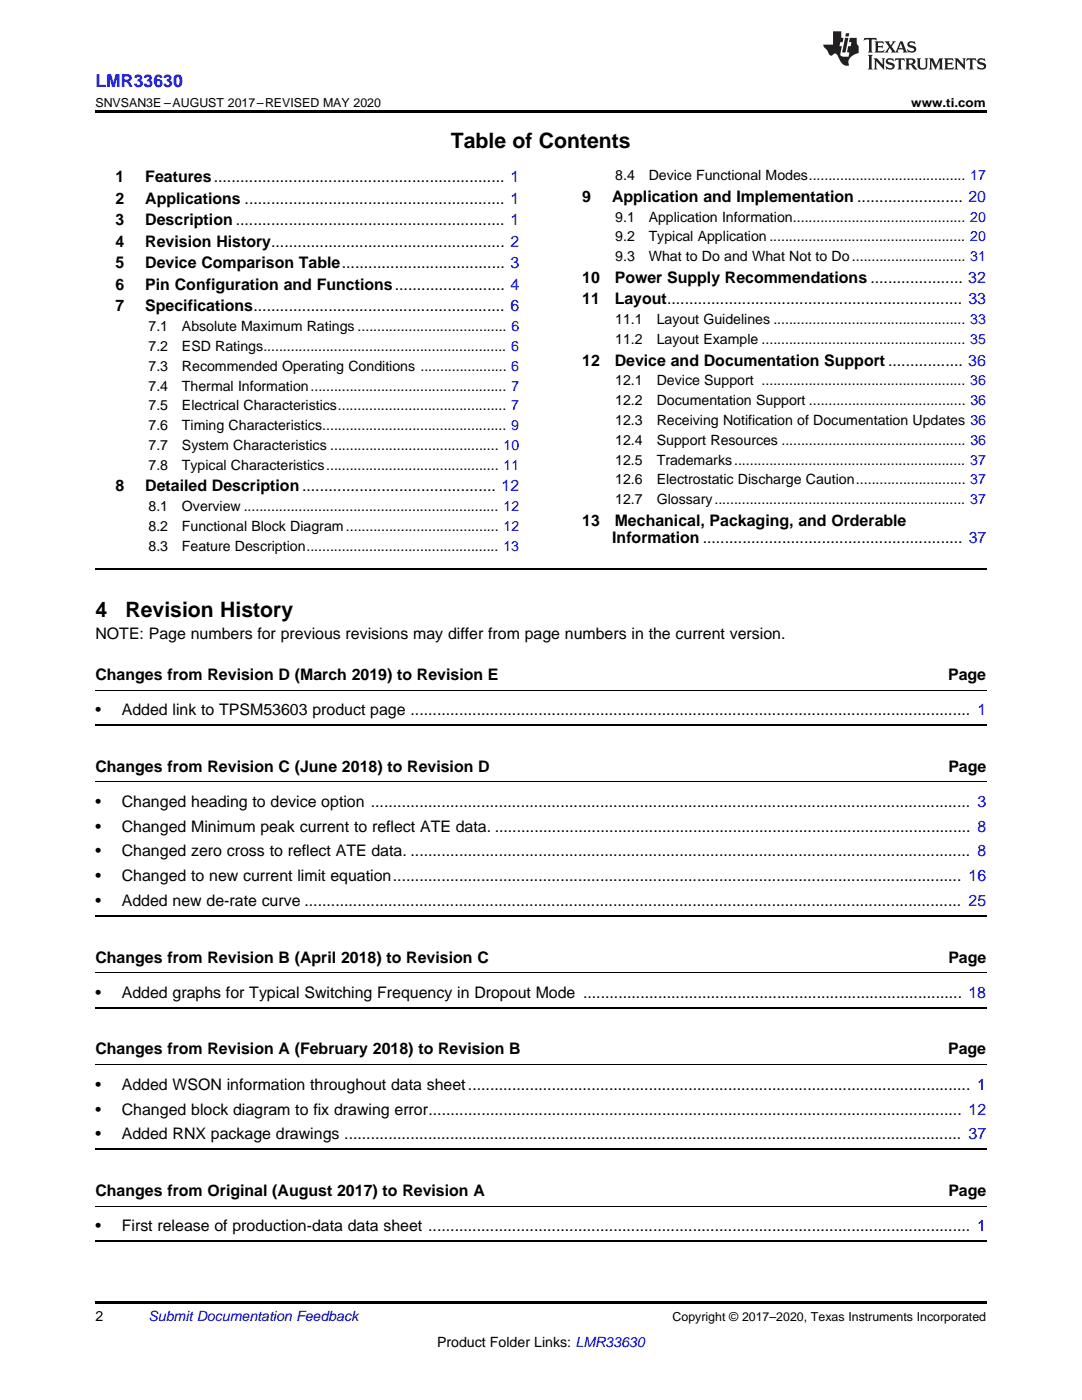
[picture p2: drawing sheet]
<svg xmlns="http://www.w3.org/2000/svg" width="216mm" height="279mm" viewBox="0 0 216 279" stroke-linecap="round" stroke-linejoin="round" font-family="sans-serif">
<defs><g id="words">
<g font-size="4.2">
<text x="90" y="29.6">Table of Contents</text>
<text x="19" y="123.2">4</text>
<text x="25" y="123.2">Revision History</text>
</g>
<text font-size="3.5" fill="#00f" x="19" y="17.3">LMR33630</text>
<g font-size="3.2">
<text x="23" y="36.3">1</text>
<text x="23" y="40.6">2</text>
<text x="29" y="36.3">Features.................................................................. 1</text>
<text x="29" y="40.6">Applications ........................................................... 1</text>
<text x="116.2" y="40.3">9</text>
<text x="122.1" y="40.3">Application and Implementation ........................ 20</text>
<text x="23" y="44.9">3</text>
<text x="29" y="44.9">Description ............................................................. 1</text>
<text x="23" y="49.2">4</text>
<text x="23" y="53.6">5</text>
<text x="29" y="49.2">Revision History..................................................... 2</text>
<text x="29" y="53.6">Device Comparison Table..................................... 3</text>
<text x="23" y="57.9">6</text>
<text x="29" y="57.9">Pin Configuration and Functions......................... 4</text>
<text x="116.2" y="56.4">10</text>
<text x="122.7" y="56.4">Power Supply Recommendations ..................... 32</text>
<text x="23" y="62.2">7</text>
<text x="29" y="62.2">Specifications......................................................... 6</text>
<text x="116.2" y="60.7">11</text>
<text x="122.7" y="60.7">Layout................................................................... 33</text>
<text x="116.2" y="73">12</text>
<text x="122.7" y="73">Device and Documentation Support ................. 36</text>
<text x="23" y="98.1">8</text>
<text x="29" y="98.1">Detailed Description............................................ 12</text>
<text x="116.2" y="104.9">13</text>
<text x="122.7" y="104.9">Mechanical, Packaging, and Orderable</text>
<text x="122.2" y="108.4">Information ........................................................... 37</text>
<text x="19" y="127.5">NOTE: Page numbers for previous revisions may differ from page numbers in the current version.</text>
<text x="19" y="135.6">Changes from Revision D (March 2019) to Revision E</text>
<text x="189.2" y="135.6">Page</text>
<text x="19" y="142.7">•</text>
<text x="24.3" y="142.7">Added link to TPSM53603 product page ............................................................................................................................... 1</text>
<text x="19" y="154">Changes from Revision C (June 2018) to Revision D</text>
<text x="189.2" y="154">Page</text>
<text x="19" y="161">•</text>
<text x="24.3" y="161">Changed heading to device option ........................................................................................................................................ 3</text>
<text x="19" y="166">•</text>
<text x="24.3" y="166">Changed Minimum peak current to reflect ATE data. ............................................................................................................ 8</text>
<text x="19" y="170.9">•</text>
<text x="24.3" y="170.9">Changed zero cross to reflect ATE data. ............................................................................................................................... 8</text>
<text x="19" y="175.9">•</text>
<text x="24.3" y="175.9">Changed to new current limit equation................................................................................................................................. 16</text>
<text x="19" y="180.8">•</text>
<text x="24.3" y="180.8">Added new de-rate curve ..................................................................................................................................................... 25</text>
<text x="19" y="192.1">Changes from Revision B (April 2018) to Revision C</text>
<text x="189.2" y="192.1">Page</text>
<text x="19" y="199.1">•</text>
<text x="24.3" y="199.1">Added graphs for Typical Switching Frequency in Dropout Mode ...................................................................................... 18</text>
<text x="19" y="210.4">Changes from Revision A (February 2018) to Revision B</text>
<text x="189.2" y="210.4">Page</text>
<text x="19" y="217.5">•</text>
<text x="24.3" y="217.5">Added WSON information throughout data sheet.................................................................................................................. 1</text>
<text x="19" y="222.4">•</text>
<text x="19" y="227.4">•</text>
<text x="24.3" y="222.4">Changed block diagram to fix drawing error......................................................................................................................... 12</text>
<text x="24.3" y="227.4">Added RNX package drawings ............................................................................................................................................ 37</text>
<text x="19" y="238.7">Changes from Original (August 2017) to Revision A</text>
<text x="189.2" y="238.7">Page</text>
<text x="19" y="245.7">•</text>
<text x="24.3" y="245.7">First release of production-data data sheet ........................................................................................................................... 1</text>
</g>
<g font-size="2.8">
<text x="122.8" y="36">8.4</text>
<text x="129.4" y="36">Device Functional Modes........................................ 17</text>
<text x="122.8" y="44.2">9.1</text>
<text x="129.4" y="44.2">Application Information............................................ 20</text>
<text x="122.8" y="48.2">9.2</text>
<text x="122.8" y="52.1">9.3</text>
<text x="129.4" y="48.2">Typical Application .................................................. 20</text>
<text x="129.4" y="52.1">What to Do and What Not to Do............................. 31</text>
<text x="122.8" y="64.7">11.1</text>
<text x="131" y="64.7">Layout Guidelines ................................................. 33</text>
<text x="29.6" y="66.1">7.1</text>
<text x="29.6" y="70.1">7.2</text>
<text x="36.3" y="66.1">Absolute Maximum Ratings ...................................... 6</text>
<text x="36.3" y="70.1">ESD Ratings.............................................................. 6</text>
<text x="122.8" y="68.7">11.2</text>
<text x="131" y="68.7">Layout Example .................................................... 35</text>
<text x="29.6" y="74">7.3</text>
<text x="29.6" y="78">7.4</text>
<text x="36.3" y="74">Recommended Operating Conditions ...................... 6</text>
<text x="36.3" y="78">Thermal Information.................................................. 7</text>
<text x="122.8" y="76.9">12.1</text>
<text x="131" y="76.9">Device Support .................................................... 36</text>
<text x="29.6" y="81.9">7.5</text>
<text x="36.3" y="81.9">Electrical Characteristics........................................... 7</text>
<text x="122.8" y="80.9">12.2</text>
<text x="131" y="80.9">Documentation Support ........................................ 36</text>
<text x="29.6" y="85.9">7.6</text>
<text x="29.6" y="89.8">7.7</text>
<text x="36.3" y="85.9">Timing Characteristics............................................... 9</text>
<text x="36.3" y="89.8">System Characteristics ........................................... 10</text>
<text x="122.8" y="84.8">12.3</text>
<text x="122.8" y="88.8">12.4</text>
<text x="131" y="84.8">Receiving Notification of Documentation Updates 36</text>
<text x="131" y="88.8">Support Resources ............................................... 36</text>
<text x="29.6" y="93.8">7.8</text>
<text x="36.3" y="93.8">Typical Characteristics............................................ 11</text>
<text x="122.8" y="92.7">12.5</text>
<text x="131" y="92.7">Trademarks........................................................... 37</text>
<text x="122.8" y="96.7">12.6</text>
<text x="122.8" y="100.6">12.7</text>
<text x="131" y="96.7">Electrostatic Discharge Caution............................ 37</text>
<text x="131" y="100.6">Glossary................................................................ 37</text>
<text x="29.6" y="102">8.1</text>
<text x="29.6" y="106">8.2</text>
<text x="36.3" y="102">Overview ................................................................. 12</text>
<text x="36.3" y="106">Functional Block Diagram....................................... 12</text>
<text x="29.6" y="109.9">8.3</text>
<text x="36.3" y="109.9">Feature Description................................................. 13</text>
<text x="19" y="263.6">2</text>
<text x="87.2" y="268.9">Product Folder Links: LMR33630</text>
</g>
<text font-size="2.8" fill="#0000c8" x="29.6" y="263.6">Submit Documentation Feedback</text>
<g font-size="2.5">
<text x="19" y="21.4">SNVSAN3E –AUGUST 2017–REVISED MAY 2020</text>
<text x="181.8" y="21.4">www.ti.com</text>
<text x="134.2" y="263.6">Copyright © 2017–2020, Texas Instruments Incorporated</text>
</g>
</g></defs>
<path d="M19 22h177.8v.5h-177.8zM19 259.7h177.8v.5h-177.8z" fill="#000"/>
<path d="M19 113.6h177.8M19 144.6h177.8M19 182.7h177.8M19 201.1h177.8M19 229.3h177.8M19 247.6h177.8" fill="none" stroke="#000" stroke-width=".35"/>
<path d="M19 137.7h177.8M19 156.1h177.8M19 194.2h177.8M19 212.5h177.8M19 240.7h177.8" fill="none" stroke="#000" stroke-width=".2"/>
<g fill="#231f20">
<path d="M172.5 7.6l-.1 .5 .4-.2h.6v.1v2.1l-.2 .4h.9l-.2-.4v-2.1l.1-.1h.5l.5 .2-.2-.5zM174.5 8.3l.2 .3v1.5l-.2 .4h1.8l.2-.6a1.04 1.04 0 0 1-1.3 .2v-.7h.6l.3 .2v-.6l-.3 .2h-.6v-.6l.8-.1 .4 .3-.2-.5zM176.5 8.3l.9 1.1-.9 1.1h.8l-.2-.2 .4-.7 .5 .7-.2 .2h1.5l-.2-.2 .2-.4h.9l.1 .4-.2 .2h1l-.3-.3-.7-1.9h-.5l-.9 2-.8-1 .9-1h-.8l.1 .3-.4 .5-.3-.6 .1-.2zM179.7 8.6l.4 1h-.7zM181.3 8.4a.63 .63 0 0 0-.2 .7 .63 .63 0 0 0 .6 .4l.6 .2 .1 .2a.75 .75 0 0 1-.7 .4 .75 .75 0 0 1-.6-.5l.1 .7 .1-.1a1.11 1.11 0 0 0 1.5-.6 1.13 1.13 0 0 0-1.2-.8l-.1-.4a1.04 1.04 0 0 1 1.2 .2l-.2-.5-.2 .1-.4-.2zM173.2 10.9l.2 .4v2.2l-.2 .4h1l-.3-.4v-2.2l.3-.4zM174.3 11.6l.3 .4v1.5l-.3 .4h.8l-.2-.4v-1.3l1.5 1.7v-1.9l.2-.4h-.7l.2 .4v.9l-1.1-1.3zM177 11.8a.62 .62 0 0 0-.2 .7 .62 .62 0 0 0 .6 .4l.6 .1 .1 .3a.76 .76 0 0 1-.7 .3 .76 .76 0 0 1-.7-.4l.2 .7 .1-.1a1.11 1.11 0 0 0 1.5-.6 1.13 1.13 0 0 0-1.2-.8l-.1-.4a1.04 1.04 0 0 1 1.2 .2l-.2-.6-.2 .1-.5-.1zM178.7 11.6l-.2 .6a.61 .61 0 0 1 .8-.3v1.6l-.2 .4h.9l-.2-.4v-1.6a.63 .63 0 0 1 .7 .3l-.1-.6zM180.6 11.6l.3 .4v1.5l-.3 .4h1l-.2-.2-.1-.8 .6 .2a.76 .76 0 0 0 1.2 .7l-1-1a.58 .58 0 0 0 .6-.5 .58 .58 0 0 0-.5-.6zM181.4 11.9h.1a.45 .45 0 0 1 .5 .1 .45 .45 0 0 1 .1 .5l-.8 .2zM182.9 11.6l.2 .2a2.17 2.17 0 0 0 .3 1.9 .99 .99 0 0 0 1.6-.6v-1.1l.2-.4h-.7l.2 .2a1.92 1.92 0 0 1-.2 1.8 .6 .6 0 0 1-.9-.5v-1.1l.2-.4zM185.4 11.6l.2 .4v1.5l-.2 .4h.7l-.2-.4v-1.4l.8 1.8 .8-1.8v1.4l-.2 .4h.9l-.2-.4v-1.5l.2-.4h-.8l-.6 1.5-.6-1.5zM188.4 11.6l.2 .4v1.5l-.2 .4h1.8l.1-.6a1.04 1.04 0 0 1-1.2 .1v-.6h.5l.4 .2v-.6l-.4 .2h-.5v-.7h.8l.3 .3-.1-.6zM190.5 11.6l.2 .4v1.5l-.2 .4h.7l-.2-.4v-1.3l1.5 1.7v-1.9l.2-.4h-.7l.2 .4v.9l-1.1-1.3zM192.9 11.6l-.1 .6a.61 .61 0 0 1 .7-.3l.1 1.6-.3 .4h1l-.3-.4 .1-1.6a.63 .63 0 0 1 .7 .3l-.1-.6zM195.2 11.8a.62 .62 0 0 0-.2 .7 .62 .62 0 0 0 .6 .4l.6 .1 .1 .3a.76 .76 0 0 1-.7 .3 .76 .76 0 0 1-.6-.4l.1 .7 .1-.1a1.11 1.11 0 0 0 1.6-.6 1.13 1.13 0 0 0-1.3-.8l-.1-.4a1.04 1.04 0 0 1 1.2 .2l-.1-.6-.2 .1-.5-.1z"/>
<path d="M166.2 6.3v2.6h-1.9v.4l.8 .9a.91 .91 0 0 0 1 .8 .56 .56 0 0 1 .5-.3 .56 .56 0 0 1 .5 .3l.4 .8a1.53 1.53 0 0 0 1.9 1.2 1.54 1.54 0 0 1 1-2.1l.9-.3v-1.4a1.52 1.52 0 0 1-.4-1.6h-1.3l-.2 .8h.5l-.2 .8h-.5l-.1 1v.2l.4 .1-.2 .8a1.93 1.93 0 0 1-1.6-.3l.3-1.8h-.5l.2-.8h.4l.2-.8h-.4v-1.3zM168.6 7.6l-.6 2.9h.7l.6-2.9zM168.8 6.6l-.1 .7h.6l.2-.7z"/>
</g>
<use href="#words"/>
</svg>
